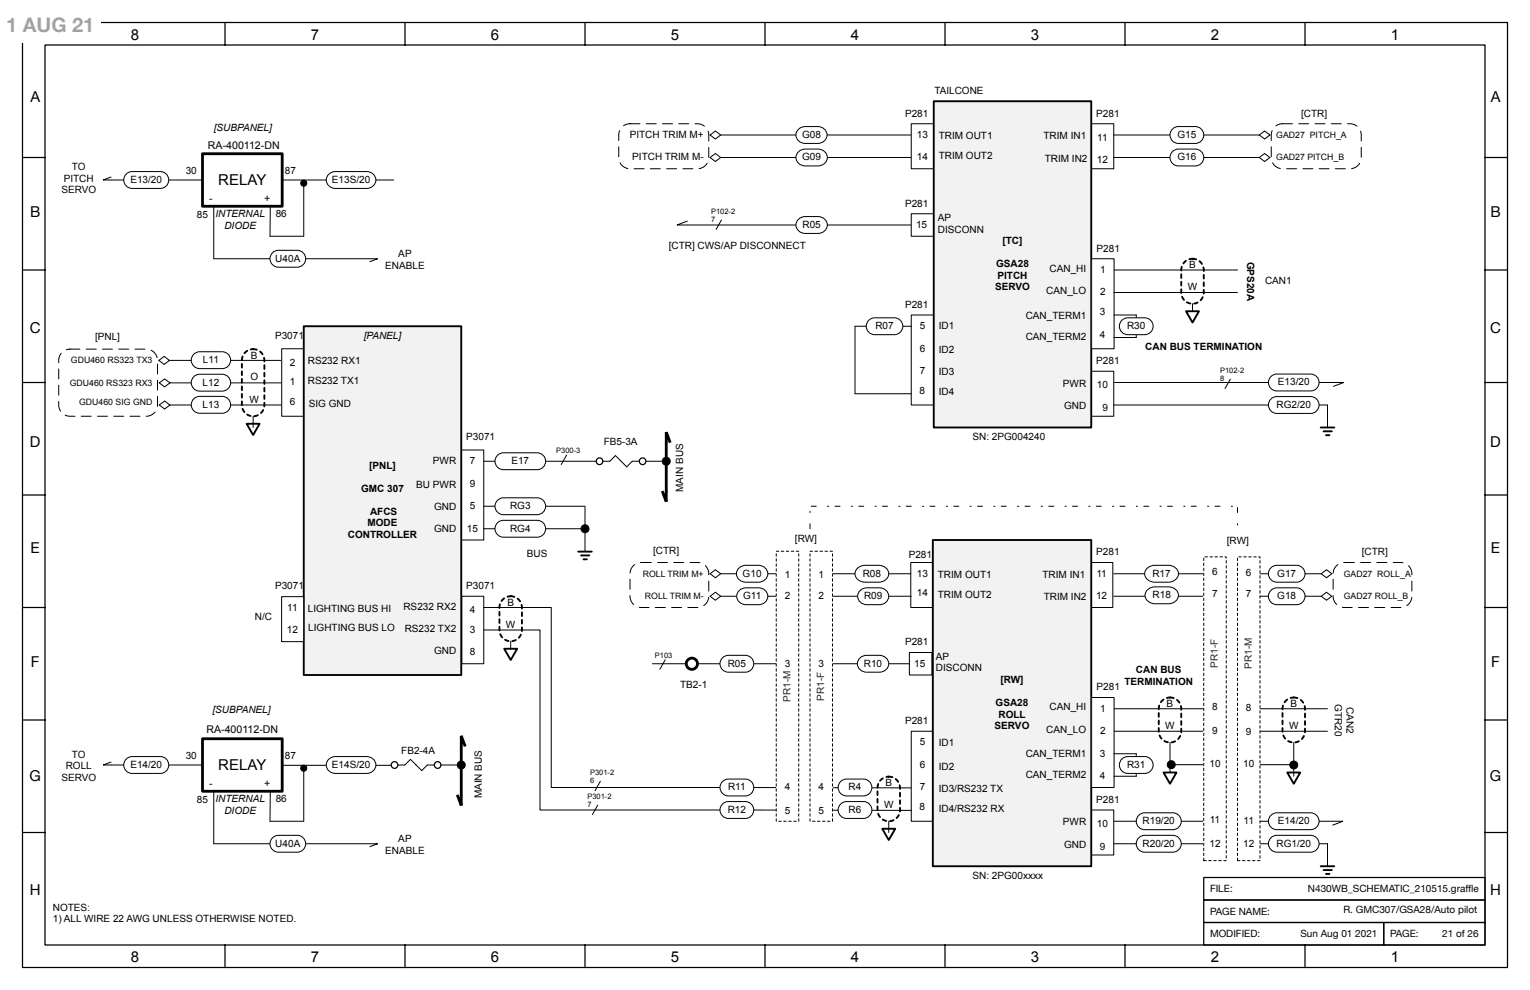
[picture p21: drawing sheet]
<svg xmlns="http://www.w3.org/2000/svg" width="432mm" height="279mm" viewBox="0 0 432 279" stroke-linecap="round" stroke-linejoin="round" font-family="sans-serif">
<defs><g id="words">
<text font-size="5.6" fill="#a5a5a5" x="1.8" y="9">1 AUG 21</text>
<g font-size="4.2">
<text x="36.9" y="11.3">8</text>
<text x="87.7" y="11.3">7</text>
<text x="138.5" y="11.3">6</text>
<text x="189.3" y="11.3">5</text>
<text x="240.1" y="11.3">4</text>
<text x="290.9" y="11.3">3</text>
<text x="341.7" y="11.3">2</text>
<text x="392.5" y="11.3">1</text>
<text x="8.6" y="28.7">A</text>
<text x="420.7" y="28.7">A</text>
<text x="61.6" y="52.1">RELAY</text>
<text x="8.5" y="61.3">B</text>
<text x="420.6" y="61.3">B</text>
<text x="8.4" y="93.9">C</text>
<text x="420.6" y="93.9">C</text>
<text x="8.5" y="126.1">D</text>
<text x="420.6" y="126.1">D</text>
<text x="8.6" y="156.1">E</text>
<text x="420.8" y="156.1">E</text>
<text x="8.7" y="188.2">F</text>
<text x="420.9" y="188.2">F</text>
<text x="8.3" y="220.4">G</text>
<text x="61.6" y="217.2">RELAY</text>
<text x="420.5" y="220.4">G</text>
<text x="8.4" y="252.5">H</text>
<text x="420.6" y="252.5">H</text>
<text x="36.9" y="271.6">8</text>
<text x="87.7" y="271.6">7</text>
<text x="138.5" y="271.6">6</text>
<text x="189.3" y="271.6">5</text>
<text x="240.1" y="271.6">4</text>
<text x="290.9" y="271.6">3</text>
<text x="341.7" y="271.6">2</text>
<text x="392.5" y="271.6">1</text>
</g>
<g font-size="3">
<text x="58.7" y="41.9">RA-400112-DN</text>
<text x="59" y="56.9">-</text>
<text x="74.5" y="56.9">+</text>
<text x="58.3" y="206.9">RA-400112-DN</text>
<text x="59" y="222">-</text>
<text x="74.5" y="222">+</text>
</g>
<g font-size="2.8">
<text x="263.7" y="26.6">TAILCONE</text>
<text x="255.4" y="32.9">P281</text>
<text x="309.4" y="32.9">P281</text>
<text x="367.2" y="32.9">[CTR]</text>
<text x="60.3" y="37">[SUBPANEL]</text>
<text x="177.7" y="38.9">PITCH TRIM M+</text>
<text x="226.4" y="38.9">G08</text>
<text x="258.8" y="38.9">13</text>
<text x="264.9" y="39.3">TRIM OUT1</text>
<text x="294.5" y="39.3">TRIM IN1</text>
<text x="309.7" y="39.7">11</text>
<text x="332.3" y="38.9">G15</text>
<text x="178.4" y="45.3">PITCH TRIM M-</text>
<text x="226.4" y="45.3">G09</text>
<text x="258.8" y="45.3">14</text>
<text x="264.9" y="44.9">TRIM OUT2</text>
<text x="294.8" y="45.6">TRIM IN2</text>
<text x="309.6" y="46.1">12</text>
<text x="332.3" y="45.3">G16</text>
<text x="18" y="51.3">PITCH</text>
<text x="20.3" y="48">TO</text>
<text x="36.8" y="51.6">E13/20</text>
<text x="52.4" y="49.1">30</text>
<text x="80.4" y="49.1">87</text>
<text x="93.7" y="51.6">E13S/20</text>
<text x="17.3" y="54.6">SERVO</text>
<text x="255.4" y="58.3">P281</text>
<text x="55.6" y="61.5">85</text>
<text x="60.8" y="61.4">INTERNAL</text>
<text x="63.3" y="64.6">DIODE</text>
<text x="77.8" y="61.2">86</text>
<text x="226.5" y="64.3">R05</text>
<text x="258.5" y="64.3">15</text>
<text x="264.7" y="62.3">AP</text>
<text x="264.7" y="65.6">DISCONN</text>
<text x="188.7" y="70.3">[CTR] CWS/AP DISCONNECT</text>
<text x="282.9" y="69">[TC]</text>
<text x="309.5" y="71">P281</text>
<text x="77.7" y="73.9">U40A</text>
<text x="108.7" y="75.8">ENABLE</text>
<text x="112.4" y="72.6">AP</text>
<text x="281.1" y="75.4">GSA28</text>
<text x="296.2" y="76.6">CAN_HI</text>
<text x="310.5" y="77">1</text>
<text x="335.6" y="75.7">B</text>
<text x="351.9" y="73.8" transform="rotate(90 351.9 73.8)">GPS20A</text>
<text x="280.8" y="81.9">SERVO</text>
<text x="281.5" y="78.7">PITCH</text>
<text x="295.3" y="83">CAN_LO</text>
<text x="310.5" y="83.4">2</text>
<text x="335.2" y="81.9">W</text>
<text x="357" y="80.2">CAN1</text>
<text x="255.4" y="86.9">P281</text>
<text x="289.5" y="89.9">CAN_TERM1</text>
<text x="310.4" y="88.9">3</text>
<text x="77.6" y="95.7">P3071</text>
<text x="102.6" y="95.7">[PANEL]</text>
<text x="247" y="92.9">R07</text>
<text x="259.6" y="92.9">5</text>
<text x="264.9" y="92.9">ID1</text>
<text x="289.5" y="95.9">CAN_TERM2</text>
<text x="310.4" y="95.3">4</text>
<text x="318.1" y="92.9">R30</text>
<text x="26.8" y="96.1">[PNL]</text>
<text x="70.8" y="101.2">B</text>
<text x="259.6" y="99.3">6</text>
<text x="264.9" y="99.6">ID2</text>
<text x="323.2" y="98.9">CAN BUS TERMINATION</text>
<text x="57.3" y="102.5">L11</text>
<text x="70.7" y="107.2">O</text>
<text x="81.8" y="103.2">2</text>
<text x="86.9" y="102.8">RS232 RX1</text>
<text x="259.6" y="105.6">7</text>
<text x="264.9" y="106">ID3</text>
<text x="309.4" y="102.8">P281</text>
<text x="57.2" y="108.8">L12</text>
<text x="70.4" y="113.6">W</text>
<text x="81.8" y="108.8">1</text>
<text x="86.9" y="108.4">RS232 TX1</text>
<text x="259.5" y="111.2">8</text>
<text x="264.9" y="111.6">ID4</text>
<text x="300" y="109.1">PWR</text>
<text x="309.6" y="109.6">10</text>
<text x="360.7" y="108.8">E13/20</text>
<text x="57.2" y="115.1">L13</text>
<text x="81.8" y="114.3">6</text>
<text x="87.1" y="114.8">SIG GND</text>
<text x="300.3" y="115.5">GND</text>
<text x="311.2" y="115.9">9</text>
<text x="360.3" y="115.1">RG2/20</text>
<text x="131.6" y="124.3">P3071</text>
<text x="170.4" y="125.5">FB5-3A</text>
<text x="274.5" y="124.3">SN: 2PG004240</text>
<text x="122.2" y="131">PWR</text>
<text x="132.6" y="131">7</text>
<text x="144.3" y="131">E17</text>
<text x="104.2" y="132.4">[PNL]</text>
<text x="117.5" y="137.7">BU PWR</text>
<text x="132.6" y="137.4">9</text>
<text x="101.9" y="138.9">GMC 307</text>
<text x="132.6" y="143.7">5</text>
<text x="143.9" y="143.7">RG3</text>
<text x="192.8" y="138.8" transform="rotate(-90 192.8 138.8)">MAIN BUS</text>
<text x="103.7" y="148.6">MODE</text>
<text x="104.4" y="145.3">AFCS</text>
<text x="122.5" y="144.1">GND</text>
<text x="98.2" y="151.8">CONTROLLER</text>
<text x="122.5" y="150.1">GND</text>
<text x="131.8" y="150.1">15</text>
<text x="143.9" y="150.1">RG4</text>
<text x="224.4" y="152.9">[RW]</text>
<text x="346.2" y="153.6">[RW]</text>
<text x="148.7" y="157.2">BUS</text>
<text x="184.3" y="156.4">[CTR]</text>
<text x="256.5" y="157.6">P281</text>
<text x="309.4" y="156.8">P281</text>
<text x="384.3" y="156.8">[CTR]</text>
<text x="77.6" y="166.3">P3071</text>
<text x="131.6" y="166.3">P3071</text>
<text x="209.6" y="162.8">G10</text>
<text x="221.5" y="163.1">1</text>
<text x="231" y="163.1">1</text>
<text x="243.5" y="162.8">R08</text>
<text x="258.8" y="162.8">13</text>
<text x="264.7" y="163.1">TRIM OUT1</text>
<text x="294.2" y="163.1">TRIM IN1</text>
<text x="309.4" y="162.8">11</text>
<text x="325.2" y="162.8">R17</text>
<text x="342.1" y="162.4">6</text>
<text x="351.6" y="162.6">6</text>
<text x="360.5" y="162.8">G17</text>
<text x="81.1" y="172.4">11</text>
<text x="86.9" y="172.7">LIGHTING BUS HI</text>
<text x="113.9" y="172.3">RS232 RX2</text>
<text x="132.6" y="173.1">4</text>
<text x="143.2" y="170.9">B</text>
<text x="209.7" y="169.1">G11</text>
<text x="221.5" y="169.1">2</text>
<text x="231" y="169.1">2</text>
<text x="243.8" y="169.1">R09</text>
<text x="258.8" y="168.3">14</text>
<text x="264.7" y="168.8">TRIM OUT2</text>
<text x="294.6" y="169.5">TRIM IN2</text>
<text x="309.3" y="169.1">12</text>
<text x="325.3" y="168.8">R18</text>
<text x="342.1" y="168.4">7</text>
<text x="351.6" y="168.6">7</text>
<text x="360.5" y="169.1">G18</text>
<text x="72" y="175.1">N/C</text>
<text x="81" y="178.6">12</text>
<text x="87" y="178.2">LIGHTING BUS LO</text>
<text x="114.2" y="178.3">RS232 TX2</text>
<text x="132.6" y="178.6">3</text>
<text x="142.8" y="177.2">W</text>
<text x="122.5" y="184.6">GND</text>
<text x="132.6" y="185">8</text>
<text x="255.4" y="182.2">P281</text>
<text x="205.4" y="188.2">R05</text>
<text x="221.5" y="188.2">3</text>
<text x="231" y="188.2">3</text>
<text x="243.8" y="188.2">R10</text>
<text x="258" y="188.2">15</text>
<text x="264.1" y="186.2">AP</text>
<text x="264.1" y="189.4">DISCONN</text>
<text x="320.6" y="190.1">CAN BUS</text>
<text x="191.9" y="194.2">TB2-1</text>
<text x="282.4" y="192.8">[RW]</text>
<text x="309.5" y="194.9">P281</text>
<text x="317.3" y="193.3">TERMINATION</text>
<text x="60" y="201.3">[SUBPANEL]</text>
<text x="281" y="199.2">GSA28</text>
<text x="281.8" y="202.5">ROLL</text>
<text x="296.2" y="200.5">CAN_HI</text>
<text x="310.5" y="200.9">1</text>
<text x="329.3" y="199.5">B</text>
<text x="342.1" y="200.5">8</text>
<text x="351.6" y="200.7">8</text>
<text x="364.2" y="199.5">B</text>
<text x="376.7" y="198.7" transform="rotate(90 376.7 198.7)">GTR20</text>
<text x="380" y="199.4" transform="rotate(90 380 199.4)">CAN2</text>
<text x="255.4" y="204.4">P281</text>
<text x="280.7" y="205.8">SERVO</text>
<text x="295.3" y="206.8">CAN_LO</text>
<text x="310.5" y="207.2">2</text>
<text x="328.9" y="205.7">W</text>
<text x="342.1" y="207.2">9</text>
<text x="351.6" y="207.4">9</text>
<text x="363.8" y="205.7">W</text>
<text x="20.3" y="213.8">TO</text>
<text x="52.4" y="214.2">30</text>
<text x="80.4" y="214.2">87</text>
<text x="113.2" y="212.8">FB2-4A</text>
<text x="259.6" y="210.4">5</text>
<text x="264.9" y="210.6">ID1</text>
<text x="289.5" y="213.6">CAN_TERM1</text>
<text x="310.4" y="213.6">3</text>
<text x="17.3" y="220.4">SERVO</text>
<text x="18.5" y="217.1">ROLL</text>
<text x="36.8" y="216.7">E14/20</text>
<text x="93.7" y="216.7">E14S/20</text>
<text x="249.9" y="221.9">B</text>
<text x="259.6" y="216.7">6</text>
<text x="264.9" y="217.3">ID2</text>
<text x="289.5" y="219.6">CAN_TERM2</text>
<text x="310.4" y="219.9">4</text>
<text x="318.1" y="216.7">R31</text>
<text x="341.3" y="216.4">10</text>
<text x="350.9" y="216.6">10</text>
<text x="55.6" y="226.6">85</text>
<text x="60.8" y="226.5">INTERNAL</text>
<text x="77.8" y="226.3">86</text>
<text x="135.9" y="225.3" transform="rotate(-90 135.9 225.3)">MAIN BUS</text>
<text x="205.5" y="223.1">R11</text>
<text x="221.5" y="223.1">4</text>
<text x="231" y="223.1">4</text>
<text x="239.5" y="223.1">R4</text>
<text x="259.6" y="223.1">7</text>
<text x="264.9" y="223.6">ID3/RS232 TX</text>
<text x="309.4" y="226.6">P281</text>
<text x="63.3" y="229.7">DIODE</text>
<text x="205.4" y="229.4">R12</text>
<text x="221.5" y="229.8">5</text>
<text x="231" y="229.8">5</text>
<text x="239.5" y="229.4">R6</text>
<text x="249.5" y="228.1">W</text>
<text x="259.5" y="228.6">8</text>
<text x="264.9" y="229.3">ID4/RS232 RX</text>
<text x="300" y="233">PWR</text>
<text x="309.6" y="233.4">10</text>
<text x="322.5" y="232.6">R19/20</text>
<text x="341.4" y="232.3">11</text>
<text x="351" y="232.4">11</text>
<text x="360.7" y="232.6">E14/20</text>
<text x="77.7" y="239">U40A</text>
<text x="112.4" y="237.7">AP</text>
<text x="300.3" y="239.3">GND</text>
<text x="310.4" y="239.8">9</text>
<text x="322.5" y="239">R20/20</text>
<text x="341.3" y="239">12</text>
<text x="350.9" y="239.1">12</text>
<text x="360.3" y="239">RG1/20</text>
<text x="108.7" y="240.9">ENABLE</text>
<text x="274.5" y="248.1">SN: 2PG00xxxx</text>
<text x="341.5" y="251.8">FILE:</text>
<text x="369.1" y="251.8">N430WB_SCHEMATIC_210515.grafe</text>
<text x="413.6" y="251.8">f</text>
<text x="413.6" y="251.8">l</text>
<text x="14.9" y="257">NOTES:</text>
<text x="379.2" y="257.8">R. GMC307/GSA28/Auto pilot</text>
<text x="14.9" y="260.3">1) ALL WIRE 22 AWG UNLESS OTHERWISE NOTED.</text>
<text x="341.5" y="258.2">PAGE NAME:</text>
<text x="341.5" y="264.5">MODIFIED:</text>
<text x="367" y="264.5">Sun Aug 01 2021</text>
<text x="392.3" y="264.5">PAGE:</text>
<text x="407" y="264.5">21 of 26</text>
</g>
<g font-size="2.8" fill="#262626">
<text x="343.7" y="188.4" transform="rotate(-90 343.7 188.4)">PR1-F</text>
<text x="353.3" y="188.7" transform="rotate(-90 353.3 188.7)">PR1-M</text>
<text x="232.6" y="197.8" transform="rotate(-90 232.6 197.8)">PR1-F</text>
<text x="223.1" y="198.1" transform="rotate(-90 223.1 198.1)">PR1-M</text>
</g>
<g font-size="2.5">
<text x="360.2" y="38.9">GAD27 PITCH_A</text>
<text x="360.2" y="45.3">GAD27 PITCH_B</text>
<text x="20" y="102.6">GDU460 RS323 TX3</text>
<text x="19.7" y="108.9">GDU460 RS323 RX3</text>
<text x="22.3" y="114.3">GDU460 SIG GND</text>
<text x="181.4" y="162.8">ROLL TRIM M+</text>
<text x="379.2" y="162.8">GAD27 ROLL_A</text>
<text x="182" y="169.1">ROLL TRIM M-</text>
<text x="379.2" y="169.1">GAD27 ROLL_B</text>
</g>
<g font-size="2.1">
<text x="200.7" y="60.3">P102-2</text>
<text x="200.7" y="62.5">7</text>
<text x="344.3" y="105.3">P102-2</text>
<text x="344.3" y="107.5">8</text>
<text x="157" y="127.8">P300-3</text>
<text x="184.8" y="185.6">P103</text>
<text x="166.5" y="218.8">P301-2</text>
<text x="166.5" y="220.9">6</text>
<text x="165.8" y="225.5">P301-2</text>
<text x="165.8" y="227.7">7</text>
</g>
</g></defs>
<g fill="none" stroke="#000" stroke-width=".28">
<path d="M200.4 38.1l1.5-1.1 1.5 1.1-1.5 1.1zM203.4 38.1h53.8M200.4 44.4l1.5-1.1 1.5 1.1-1.5 1.2zM203.4 44.4h53.8M194 62.4l-3 1.1h66.2M250.2 187.3h7M331.7 215.8h33.8M314.3 231.8h64.7l-3 1.1"/>
<circle cx="330.6" cy="215.8" r="1.12"/>
</g>
<circle cx="330.6" cy="215.8" r="1.12" fill="#000"/>
<path d="M257.2 88.9h6.3v25.4h-6.3z" fill="#fff"/>
<path d="M257.2 88.9h6.3v25.4h-6.3z" fill="none" stroke="#000" stroke-width=".28"/>
<path d="M130.3 168.3h6.2v19h-6.2z" fill="#fff"/>
<path d="M130.3 168.3h6.2v19h-6.2z" fill="none" stroke="#000" stroke-width=".28"/>
<path d="M79.5 98.4h6.2v19.1h-6.2z" fill="#fff"/>
<path d="M79.5 98.4h6.2v19.1h-6.2z" fill="none" stroke="#000" stroke-width=".28"/>
<path d="M130.2 127h6.3v25.4h-6.3z" fill="#fff"/>
<path d="M130.2 127h6.3v25.4h-6.3z" fill="none" stroke="#000" stroke-width=".28"/>
<path d="M257.2 60.3h6.3v6.4h-6.3z" fill="#fff"/>
<path d="M257.2 60.3h6.3v6.4h-6.3z" fill="none" stroke="#000" stroke-width=".28"/>
<path d="M257.2 206.4h6.3v25.4h-6.3z" fill="#fff"/>
<path d="M257.2 206.4h6.3v25.4h-6.3z" fill="none" stroke="#000" stroke-width=".28"/>
<path d="M308 228.6h6.3v12.7h-6.3z" fill="#fff"/>
<path d="M308 228.6h6.3v12.7h-6.3z" fill="none" stroke="#000" stroke-width=".28"/>
<path d="M308 104.8h6.3v12.7h-6.3z" fill="#fff"/>
<path d="M308 104.8h6.3v12.7h-6.3z" fill="none" stroke="#000" stroke-width=".28"/>
<path d="M257 158.8h6.3v12.6h-6.3z" fill="#fff"/>
<path d="M257 158.7h6.3v12.7h-6.3z" fill="none" stroke="#000" stroke-width=".28"/>
<path d="M308 34.9h6.3v12.7h-6.3z" fill="#fff"/>
<path d="M308 34.9h6.3v12.7h-6.3z" fill="none" stroke="#000" stroke-width=".28"/>
<path d="M257.2 34.9h6.3v12.7h-6.3z" fill="#fff"/>
<path d="M257.2 34.9h6.3v12.7h-6.3z" fill="none" stroke="#000" stroke-width=".28"/>
<path d="M263.5 28.6h44.5v92.1h-44.5z" fill="#f2f2f2"/>
<path d="M263.5 28.6h44.5v92h-44.5z" fill="none" stroke="#000" stroke-width=".53"/>
<path d="M307.7 158.8h6.4v12.6h-6.4z" fill="#fff"/>
<path d="M307.7 158.7h6.4v12.7h-6.4z" fill="none" stroke="#000" stroke-width=".28"/>
<path d="M263.3 152.4h44.7v92.1h-44.7z" fill="#f2f2f2"/>
<path d="M263.3 152.4h44.7v92.1h-44.7z" fill="none" stroke="#000" stroke-width=".53"/>
<path d="M200.4 168.3l1.5-1.1 1.5 1.1-1.5 1.1zM200.4 161.9l1.5-1.1 1.5 1.1-1.5 1.1zM203.4 168.3h53.8M203.4 161.9h53.6" fill="none" stroke="#000" stroke-width=".28"/>
<path d="M178.7 159.7a3.2 3.2 0 0 1 2.3-.9h15.8a3.2 3.2 0 0 1 3.2 3.1v6.4a3.2 3.2 0 0 1-3.2 3.1h-15.8a3.2 3.2 0 0 1-3.2-3.1v-6.4a3.2 3.2 0 0 1 .9-2.2z" fill="#fff"/>
<path d="M178.7 159.7a3.2 3.2 0 0 1 2.3-1h15.8a3.2 3.2 0 0 1 3.2 3.2v6.4a3.2 3.2 0 0 1-3.2 3.1h-15.8a3.2 3.2 0 0 1-3.2-3.1v-6.4a3.2 3.2 0 0 1 .9-2.2z" fill="none" stroke="#000" stroke-width=".28" stroke-dasharray="2.8 1.8"/>
<path d="M175.6 35.9a3.2 3.2 0 0 1 2.2-1h19a3.2 3.2 0 0 1 3.2 3.2v6.3a3.2 3.2 0 0 1-3.2 3.2h-19a3.2 3.2 0 0 1-3.2-3.2v-6.3a3.2 3.2 0 0 1 1-2.2z" fill="#fff"/>
<path d="M175.6 35.9a3.2 3.2 0 0 1 2.2-1h19a3.2 3.2 0 0 1 3.2 3.2v6.3a3.2 3.2 0 0 1-3.2 3.2h-19a3.2 3.2 0 0 1-3.2-3.2v-6.3a3.2 3.2 0 0 1 1-2.2z" fill="none" stroke="#000" stroke-width=".28" stroke-dasharray="2.8 1.8"/>
<path d="M225.2 36.6a2.74 2.74 0 0 1 2.1-.9h3.5a2.39 2.39 0 0 1 2.6 2.4 2.39 2.39 0 0 1-2.6 2.4h-3.5a2.37 2.37 0 0 1-2.4-1.3 2.37 2.37 0 0 1 .3-2.6z" fill="#fff"/>
<path d="M225.2 36.6a2.74 2.74 0 0 1 2.1-.9h3.5a2.39 2.39 0 0 1 2.6 2.4 2.39 2.39 0 0 1-2.6 2.4h-3.5a2.37 2.37 0 0 1-2.4-1.3 2.37 2.37 0 0 1 .3-2.6z" fill="none" stroke="#000" stroke-width=".28"/>
<path d="M225.2 43a2.78 2.78 0 0 1 2.1-.9h3.5a2.4 2.4 0 0 1 2.7 2.4 2.4 2.4 0 0 1-2.7 2.3h-3.5a2.37 2.37 0 0 1-2.3-1.2 2.37 2.37 0 0 1 .2-2.6z" fill="#fff"/>
<path d="M225.2 43a2.78 2.78 0 0 1 2.1-.9h3.5a2.4 2.4 0 0 1 2.7 2.4 2.4 2.4 0 0 1-2.7 2.3h-3.5a2.37 2.37 0 0 1-2.3-1.2 2.37 2.37 0 0 1 .2-2.6z" fill="none" stroke="#000" stroke-width=".28"/>
<path d="M359.7 35.9a3.2 3.2 0 0 1 2.2-1h19.1a3.2 3.2 0 0 1 3.2 3.2v6.3a3.2 3.2 0 0 1-3.2 3.2h-19.1a3.2 3.2 0 0 1-3.1-3.2v-6.3a3.2 3.2 0 0 1 .9-2.2z" fill="#fff"/>
<path d="M359.7 35.9a3.2 3.2 0 0 1 2.2-1h19.1a3.2 3.2 0 0 1 3.2 3.2v6.3a3.2 3.2 0 0 1-3.2 3.2h-19.1a3.2 3.2 0 0 1-3.1-3.2v-6.3a3.2 3.2 0 0 1 .9-2.2z" fill="none" stroke="#000" stroke-width=".28" stroke-dasharray="2.8 1.8"/>
<path d="M339.7 38.1h15.7M355.4 38.1l1.5-1.1 1.5 1.1-1.5 1.1zM339.7 44.4h15.7M355.4 44.4l1.5-1.1 1.5 1.1-1.5 1.2z" fill="none" stroke="#000" stroke-width=".28"/>
<path d="M377.2 159.7a3.2 3.2 0 0 1 2.2-.9h15.9a3.2 3.2 0 0 1 3.2 3.1v6.4a3.2 3.2 0 0 1-3.2 3.1h-15.9a3.2 3.2 0 0 1-3.2-3.1v-6.4a3.2 3.2 0 0 1 1-2.2z" fill="#fff"/>
<path d="M377.2 159.7a3.2 3.2 0 0 1 2.2-1h15.9a3.2 3.2 0 0 1 3.2 3.2v6.4a3.2 3.2 0 0 1-3.2 3.1h-15.9a3.2 3.2 0 0 1-3.2-3.1v-6.4a3.2 3.2 0 0 1 1-2.2z" fill="none" stroke="#000" stroke-width=".28" stroke-dasharray="2.8 1.8"/>
<path d="M314.3 161.9h58.6M314.3 168.3h58.6M372.9 161.9l1.5-1.1 1.5 1.1-1.5 1.1zM372.9 168.3l1.5-1.1 1.5 1.1-1.5 1.1z" fill="none" stroke="#000" stroke-width=".28"/>
<path d="M358.9 160.1l1.5-.6h5.5a2.38 2.38 0 0 1 2.4 2.4 2.38 2.38 0 0 1-2.4 2.4h-5.5a2.38 2.38 0 0 1-2.3-1.6 2.38 2.38 0 0 1 .8-2.6z" fill="#fff"/>
<path d="M358.9 160.1l1.5-.6h5.5a2.38 2.38 0 0 1 2.4 2.4 2.38 2.38 0 0 1-2.4 2.4h-5.5a2.38 2.38 0 0 1-2.3-1.6 2.38 2.38 0 0 1 .8-2.6z" fill="none" stroke="#000" stroke-width=".28"/>
<path d="M358.9 166.4l1.5-.5h5.5a2.38 2.38 0 0 1 2.4 2.4 2.38 2.38 0 0 1-2.4 2.4h-5.5a2.38 2.38 0 0 1-2.3-1.6 2.38 2.38 0 0 1 .8-2.7z" fill="#fff"/>
<path d="M358.9 166.4l1.5-.5h5.5a2.38 2.38 0 0 1 2.4 2.4 2.38 2.38 0 0 1-2.4 2.4h-5.5a2.38 2.38 0 0 1-2.3-1.6 2.38 2.38 0 0 1 .8-2.7z" fill="none" stroke="#000" stroke-width=".28"/>
<path d="M308.1 196.8h6.3v25.4h-6.3z" fill="#fff"/>
<path d="M308.1 196.8h6.3v25.4h-6.3zM314.4 200h60.2M314.4 206.4h60.2M330.2 209.5v9.6" fill="none" stroke="#000" stroke-width=".28"/>
<path d="M328 197.8a3.2 3.2 0 0 1 3.4-.7 3.2 3.2 0 0 1 2 2.9v6.4a3.2 3.2 0 0 1-3.2 3.2 3.2 3.2 0 0 1-3.2-3.2v-6.4a3.2 3.2 0 0 1 1-2.2z" fill="none" stroke="#000" stroke-width=".53" stroke-dasharray="1.1 1.1"/>
<path d="M328.4 218h3.6l-1.8 3.2z" fill="#fff"/>
<path d="M328.4 218h3.6l-1.8 3.2z" fill="none" stroke="#000" stroke-width=".53"/>
<path d="M308.1 73h6.3v25.4h-6.3z" fill="#fff"/>
<path d="M308.1 73h6.3v25.4h-6.3zM339.7 76.2h9.5M336.5 85.7v3.2M339.7 82.5h9.5" fill="none" stroke="#000" stroke-width=".28"/>
<path d="M334.3 74a3.2 3.2 0 0 1 3.5-.7 3.2 3.2 0 0 1 1.9 2.9v6.3a3.2 3.2 0 0 1-3.2 3.2 3.2 3.2 0 0 1-3.1-3.2v-6.3a3.2 3.2 0 0 1 .9-2.2z" fill="none" stroke="#000" stroke-width=".53" stroke-dasharray="1.1 1.1"/>
<path d="M334.7 87.8h3.7l-1.9 3.2z" fill="#fff"/>
<path d="M334.7 87.8h3.7l-1.9 3.2z" fill="none" stroke="#000" stroke-width=".53"/>
<path d="M257.2 92.1h-15.9v19h15.9M314.3 114.3h60.3v6.3M314.3 238.1h60.3v6.4" fill="none" stroke="#000" stroke-width=".28"/>
<path d="M130.2 210.7v13.6" fill="none" stroke="#000" stroke-width=".79"/>
<path d="M130.2 210.7v-3l1.1 3M129.1 224.3l1.1 3v-3" fill="none" stroke="#000" stroke-width=".79" stroke-linecap="butt"/>
<path d="M245.4 90.2l1.5-.5h5.5a2.38 2.38 0 0 1 2.4 2.4 2.38 2.38 0 0 1-2.4 2.4h-5.5a2.38 2.38 0 0 1-2.3-1.6 2.38 2.38 0 0 1 .8-2.7z" fill="#fff"/>
<path d="M245.4 90.2l1.5-.5h5.5a2.38 2.38 0 0 1 2.4 2.4 2.38 2.38 0 0 1-2.4 2.4h-5.5a2.38 2.38 0 0 1-2.3-1.6 2.38 2.38 0 0 1 .8-2.7zM209.5 228.6l47.7 .1M209.5 222.2l47.6 .2" fill="none" stroke="#000" stroke-width=".28"/>
<path d="M248.6 220.1a3.2 3.2 0 0 1 3.4-.7 3.2 3.2 0 0 1 2 3v6.2a3.2 3.2 0 0 1-3.2 3.2 3.2 3.2 0 0 1-3.2-3.2v-6.2a3.2 3.2 0 0 1 1-2.3z" fill="none" stroke="#000" stroke-width=".53" stroke-dasharray="1.1 1.1"/>
<path d="M249 233.9h3.7l-1.9 3.2z" fill="#fff"/>
<path d="M249 233.9h3.7l-1.9 3.2z" fill="none" stroke="#000" stroke-width=".53"/>
<path d="M250.8 231.8v3.1" fill="none" stroke="#000" stroke-width=".28"/>
<path d="M237.4 220.4l1.5-.5h4.8a2.38 2.38 0 0 1 2.4 2.3 2.38 2.38 0 0 1-2.4 2.4h-4.8a2.38 2.38 0 0 1-2.2-1.6 2.38 2.38 0 0 1 .7-2.6z" fill="#fff"/>
<path d="M237.4 220.4l1.5-.5h4.8a2.38 2.38 0 0 1 2.4 2.3 2.38 2.38 0 0 1-2.4 2.4h-4.8a2.38 2.38 0 0 1-2.2-1.6 2.38 2.38 0 0 1 .7-2.6z" fill="none" stroke="#000" stroke-width=".28"/>
<path d="M237.4 226.7l1.5-.5h4.8a2.38 2.38 0 0 1 2.4 2.4 2.38 2.38 0 0 1-2.4 2.4h-4.8a2.38 2.38 0 0 1-2.2-1.6 2.38 2.38 0 0 1 .7-2.7z" fill="#fff"/>
<path d="M237.4 226.7l1.5-.5h4.8a2.38 2.38 0 0 1 2.4 2.4 2.38 2.38 0 0 1-2.4 2.4h-4.8a2.38 2.38 0 0 1-2.2-1.6 2.38 2.38 0 0 1 .7-2.7z" fill="none" stroke="#000" stroke-width=".28"/>
<path d="M256.6 184.1h6.4v6.4h-6.4z" fill="#fff"/>
<path d="M314.5 107.9h64.7l-3 1.2M184.1 187.3h66.2M256.6 184.1h6.4v6.4h-6.4z" fill="none" stroke="#000" stroke-width=".28"/>
<path d="M85.7 92.1h44.5v98.4h-44.5z" fill="#f2f2f2"/>
<path d="M85.7 92.1h44.5v98.4h-44.5z" fill="none" stroke="#000" stroke-width=".53"/>
<g fill="none" stroke="#000" stroke-width=".28">
<path d="M136.5 130.2h32.7M136.5 142.9h28.6M136.5 149.2h27.5M165.1 143v12.7"/>
<circle cx="165.1" cy="149.2" r="1.12"/>
</g>
<circle cx="165.1" cy="149.2" r="1.12" fill="#000"/>
<path d="M79.5 168.4h6.2v12.7h-6.2z" fill="#fff"/>
<path d="M44.8 101.7l1.5-1.1 1.5 1.1-1.5 1.1zM45 108.1l1.5-1.2 1.5 1.2-1.5 1.1zM47.8 101.7h31.5M48 108.1h31.4M79.5 168.4h6.2v12.7h-6.2zM136.5 177.8h15.9v50.8h57.1M136.5 171.4h19.1v50.8h53.9" fill="none" stroke="#000" stroke-width=".28"/>
<path d="M69.2 99.5a3.2 3.2 0 0 1 3.5-.7 3.2 3.2 0 0 1 1.9 2.9v12.6a3.2 3.2 0 0 1-3.2 3.2 3.2 3.2 0 0 1-3.1-3.2v-12.6a3.2 3.2 0 0 1 .9-2.2z" fill="none" stroke="#000" stroke-width=".53" stroke-dasharray="1.1 1.1"/>
<path d="M69.6 119.6h3.7l-1.9 3.2z" fill="#fff"/>
<path d="M69.6 119.6h3.7l-1.9 3.2z" fill="none" stroke="#000" stroke-width=".53"/>
<path d="M71.4 117.5v3.1" fill="none" stroke="#000" stroke-width=".28"/>
<path d="M17.5 99.5a3.2 3.2 0 0 1 2.2-1h21.6a3.2 3.2 0 0 1 3.1 3.2v12.6a3.2 3.2 0 0 1-3.1 3.2h-21.6a3.2 3.2 0 0 1-3.1-3.2v-12.6a3.2 3.2 0 0 1 .9-2.2z" fill="#fff"/>
<path d="M17.5 99.5a3.2 3.2 0 0 1 2.2-1h21.6a3.2 3.2 0 0 1 3.1 3.2v12.6a3.2 3.2 0 0 1-3.1 3.2h-21.6a3.2 3.2 0 0 1-3.1-3.2v-12.6a3.2 3.2 0 0 1 .9-2.2z" fill="none" stroke="#000" stroke-width=".28" stroke-dasharray="2.8 1.8"/>
<path d="M54.5 100.2a2.38 2.38 0 0 1 1.9-.9h6.3a2.38 2.38 0 0 1 2.4 2.4 2.38 2.38 0 0 1-2.4 2.3h-6.3a2.38 2.38 0 0 1-2.2-1.3 2.38 2.38 0 0 1 .3-2.5z" fill="#fff"/>
<path d="M54.5 100.2a2.38 2.38 0 0 1 1.9-.9h6.3a2.38 2.38 0 0 1 2.4 2.4 2.38 2.38 0 0 1-2.4 2.3h-6.3a2.38 2.38 0 0 1-2.2-1.3 2.38 2.38 0 0 1 .3-2.5z" fill="none" stroke="#000" stroke-width=".28"/>
<path d="M54.5 106.5a2.38 2.38 0 0 1 1.9-.9h6.3a2.38 2.38 0 0 1 2.4 2.4 2.38 2.38 0 0 1-2.4 2.4h-6.3a2.38 2.38 0 0 1-2.2-1.4 2.38 2.38 0 0 1 .3-2.5z" fill="#fff"/>
<path d="M45 114.3l1.5-1.1 1.5 1.1-1.5 1.1zM48 114.3h31.4M54.5 106.5a2.38 2.38 0 0 1 1.9-.9h6.3a2.38 2.38 0 0 1 2.4 2.4 2.38 2.38 0 0 1-2.4 2.4h-6.3a2.38 2.38 0 0 1-2.2-1.4 2.38 2.38 0 0 1 .3-2.5z" fill="none" stroke="#000" stroke-width=".28"/>
<path d="M54.5 112.8a2.38 2.38 0 0 1 1.9-.9h6.3a2.38 2.38 0 0 1 2.4 2.3 2.38 2.38 0 0 1-2.4 2.4h-6.3a2.38 2.38 0 0 1-2.2-1.3 2.38 2.38 0 0 1 .3-2.5z" fill="#fff"/>
<path d="M54.5 112.8a2.38 2.38 0 0 1 1.9-.9h6.3a2.38 2.38 0 0 1 2.4 2.3 2.38 2.38 0 0 1-2.4 2.4h-6.3a2.38 2.38 0 0 1-2.2-1.3 2.38 2.38 0 0 1 .3-2.5z" fill="none" stroke="#000" stroke-width=".28"/>
<path d="M163.2 155.7h3.8M164 156.8h2.3M164.7 157.8h.9" fill="none" stroke="#000" stroke-width=".53"/>
<path d="M358.9 229.9l1.5-.5h9.5a2.38 2.38 0 0 1 2.4 2.4 2.38 2.38 0 0 1-2.4 2.4h-9.5a2.38 2.38 0 0 1-2.3-1.6 2.38 2.38 0 0 1 .8-2.7z" fill="#fff"/>
<path d="M358.9 229.9l1.5-.5h9.5a2.38 2.38 0 0 1 2.4 2.4 2.38 2.38 0 0 1-2.4 2.4h-9.5a2.38 2.38 0 0 1-2.3-1.6 2.38 2.38 0 0 1 .8-2.7z" fill="none" stroke="#000" stroke-width=".28"/>
<path d="M358.9 236.3l1.5-.6h9.5a2.38 2.38 0 0 1 2.4 2.4 2.38 2.38 0 0 1-2.4 2.4h-9.5a2.38 2.38 0 0 1-2.3-1.6 2.38 2.38 0 0 1 .8-2.6z" fill="#fff"/>
<path d="M358.9 236.3l1.5-.6h9.5a2.38 2.38 0 0 1 2.4 2.4 2.38 2.38 0 0 1-2.4 2.4h-9.5a2.38 2.38 0 0 1-2.3-1.6 2.38 2.38 0 0 1 .8-2.6z" fill="none" stroke="#000" stroke-width=".28"/>
<path d="M358.9 106.1l1.5-.5h9.5a2.38 2.38 0 0 1 2.4 2.3 2.38 2.38 0 0 1-2.4 2.4h-9.5a2.38 2.38 0 0 1-2.3-1.6 2.38 2.38 0 0 1 .8-2.6z" fill="#fff"/>
<path d="M358.9 106.1l1.5-.5h9.5a2.38 2.38 0 0 1 2.4 2.3 2.38 2.38 0 0 1-2.4 2.4h-9.5a2.38 2.38 0 0 1-2.3-1.6 2.38 2.38 0 0 1 .8-2.6z" fill="none" stroke="#000" stroke-width=".28"/>
<path d="M358.9 112.4l1.5-.5h9.5a2.38 2.38 0 0 1 2.4 2.4 2.38 2.38 0 0 1-2.4 2.4h-9.5a2.38 2.38 0 0 1-2.3-1.6 2.38 2.38 0 0 1 .8-2.7z" fill="#fff"/>
<path d="M358.9 112.4l1.5-.5h9.5a2.38 2.38 0 0 1 2.4 2.4 2.38 2.38 0 0 1-2.4 2.4h-9.5a2.38 2.38 0 0 1-2.3-1.6 2.38 2.38 0 0 1 .8-2.7z" fill="none" stroke="#000" stroke-width=".28"/>
<path d="M372.7 120.6h3.9M373.5 121.7h2.4M374.2 122.8h1M372.7 244.5h3.9M373.5 245.6h2.4M374.2 246.6h1" fill="none" stroke="#000" stroke-width=".53"/>
<path d="M140.6 128.3l1.5-.5h9.5a2.38 2.38 0 0 1 2.4 2.4 2.38 2.38 0 0 1-2.4 2.4h-9.5a2.38 2.38 0 0 1-2.3-1.6 2.38 2.38 0 0 1 .8-2.7z" fill="#fff"/>
<path d="M140.6 128.3l1.5-.5h9.5a2.38 2.38 0 0 1 2.4 2.4 2.38 2.38 0 0 1-2.4 2.4h-9.5a2.38 2.38 0 0 1-2.3-1.6 2.38 2.38 0 0 1 .8-2.7z" fill="none" stroke="#000" stroke-width=".28"/>
<path d="M140.6 141l1.5-.5h9.5a2.38 2.38 0 0 1 2.4 2.4 2.38 2.38 0 0 1-2.4 2.4h-9.5a2.38 2.38 0 0 1-2.3-1.6 2.38 2.38 0 0 1 .8-2.7z" fill="#fff"/>
<path d="M140.6 141l1.5-.5h9.5a2.38 2.38 0 0 1 2.4 2.4 2.38 2.38 0 0 1-2.4 2.4h-9.5a2.38 2.38 0 0 1-2.3-1.6 2.38 2.38 0 0 1 .8-2.7z" fill="none" stroke="#000" stroke-width=".28"/>
<path d="M140.2 147.7a2.38 2.38 0 0 1 1.9-.9h9.5a2.38 2.38 0 0 1 2.4 2.4 2.38 2.38 0 0 1-2.4 2.4h-9.5a2.38 2.38 0 0 1-2.2-1.3 2.38 2.38 0 0 1 .3-2.6z" fill="#fff"/>
<path d="M314.3 38.1h25.4M140.2 147.7a2.38 2.38 0 0 1 1.9-.9h9.5a2.38 2.38 0 0 1 2.4 2.4 2.38 2.38 0 0 1-2.4 2.4h-9.5a2.38 2.38 0 0 1-2.2-1.3 2.38 2.38 0 0 1 .3-2.6z" fill="none" stroke="#000" stroke-width=".28"/>
<path d="M331.1 36.2l1.5-.5h4.7a2.38 2.38 0 0 1 2.4 2.4 2.38 2.38 0 0 1-2.4 2.4h-4.7a2.38 2.38 0 0 1-2.3-1.6 2.38 2.38 0 0 1 .8-2.7z" fill="#fff"/>
<path d="M331.1 36.2l1.5-.5h4.7a2.38 2.38 0 0 1 2.4 2.4 2.38 2.38 0 0 1-2.4 2.4h-4.7a2.38 2.38 0 0 1-2.3-1.6 2.38 2.38 0 0 1 .8-2.7zM314.3 44.4h25.4" fill="none" stroke="#000" stroke-width=".28"/>
<path d="M331.1 42.6l1.5-.5h4.7a2.38 2.38 0 0 1 2.4 2.3 2.38 2.38 0 0 1-2.4 2.4h-4.7a2.38 2.38 0 0 1-2.3-1.6 2.38 2.38 0 0 1 .8-2.6z" fill="#fff"/>
<path d="M331.1 42.6l1.5-.5h4.7a2.38 2.38 0 0 1 2.4 2.3 2.38 2.38 0 0 1-2.4 2.4h-4.7a2.38 2.38 0 0 1-2.3-1.6 2.38 2.38 0 0 1 .8-2.6zM314.4 76.2h25.4M314.3 82.5h25.4" fill="none" stroke="#000" stroke-width=".28"/>
<g fill="#fff">
<path d="M225.4 155.6h3.2v76.2h-3.2z"/>
<path d="M346.1 157.2h3.1v85.7h-3.1z"/>
<path d="M339.7 157.2h6.4v85.7h-6.4z"/>
</g>
<path d="M339.7 157.2h6.4v85.7h-6.4z" fill="none" stroke="#000" stroke-width=".28" stroke-dasharray=".7 .7"/>
<path d="M349.2 157.2h6.4v85.7h-6.4z" fill="#fff"/>
<path d="M349.2 157.2h6.4v85.7h-6.4z" fill="none" stroke="#000" stroke-width=".28" stroke-dasharray=".7 .7"/>
<path d="M208.4 160.4a2.78 2.78 0 0 1 2.1-.9h3.5a2.4 2.4 0 0 1 2.7 2.4 2.4 2.4 0 0 1-2.7 2.4h-3.5a2.37 2.37 0 0 1-2.3-1.2 2.37 2.37 0 0 1 .2-2.7z" fill="#fff"/>
<path d="M208.4 160.4a2.78 2.78 0 0 1 2.1-.9h3.5a2.4 2.4 0 0 1 2.7 2.4 2.4 2.4 0 0 1-2.7 2.4h-3.5a2.37 2.37 0 0 1-2.3-1.2 2.37 2.37 0 0 1 .2-2.7z" fill="none" stroke="#000" stroke-width=".28"/>
<path d="M208.5 166.8a2.74 2.74 0 0 1 2-.9h3.6a2.39 2.39 0 0 1 2.6 2.4 2.39 2.39 0 0 1-2.6 2.4h-3.6a2.37 2.37 0 0 1-2.3-1.3 2.37 2.37 0 0 1 .3-2.6z" fill="#fff"/>
<path d="M208.5 166.8a2.74 2.74 0 0 1 2-.9h3.6a2.39 2.39 0 0 1 2.6 2.4 2.39 2.39 0 0 1-2.6 2.4h-3.6a2.37 2.37 0 0 1-2.3-1.3 2.37 2.37 0 0 1 .3-2.6z" fill="none" stroke="#000" stroke-width=".28"/>
<path d="M241.9 160.4a3.1 3.1 0 0 1 2.3-.9h3.8a2.36 2.36 0 0 1 2.6 1.4 2.36 2.36 0 0 1-.8 2.9l-1.8 .5h-3.8a2.38 2.38 0 0 1-2.5-1.1 2.38 2.38 0 0 1 .2-2.8z" fill="#fff"/>
<path d="M241.9 160.4a3.1 3.1 0 0 1 2.3-.9h3.8a2.36 2.36 0 0 1 2.6 1.4 2.36 2.36 0 0 1-.8 2.9l-1.8 .5h-3.8a2.38 2.38 0 0 1-2.5-1.1 2.38 2.38 0 0 1 .2-2.8z" fill="none" stroke="#000" stroke-width=".28"/>
<path d="M242.6 166.8a2.74 2.74 0 0 1 2.1-.9h3.5a2.39 2.39 0 0 1 2.6 2.4 2.39 2.39 0 0 1-2.6 2.4h-3.5a2.37 2.37 0 0 1-2.3-1.3 2.37 2.37 0 0 1 .2-2.6z" fill="#fff"/>
<path d="M242.6 166.8a2.74 2.74 0 0 1 2.1-.9h3.5a2.39 2.39 0 0 1 2.6 2.4 2.39 2.39 0 0 1-2.6 2.4h-3.5a2.37 2.37 0 0 1-2.3-1.3 2.37 2.37 0 0 1 .2-2.6z" fill="none" stroke="#000" stroke-width=".28"/>
<path d="M323.7 160.4a3.1 3.1 0 0 1 2.2-.9h3.8a2.36 2.36 0 0 1 2.6 1.4 2.36 2.36 0 0 1-.8 2.9l-1.8 .5h-3.8a2.38 2.38 0 0 1-2.5-1.1 2.38 2.38 0 0 1 .3-2.8z" fill="#fff"/>
<path d="M323.7 160.4a3.1 3.1 0 0 1 2.2-.9h3.8a2.36 2.36 0 0 1 2.6 1.4 2.36 2.36 0 0 1-.8 2.9l-1.8 .5h-3.8a2.38 2.38 0 0 1-2.5-1.1 2.38 2.38 0 0 1 .3-2.8z" fill="none" stroke="#000" stroke-width=".28"/>
<path d="M323.8 166.5a3 3 0 0 1 2.2-.9h3.8a2.42 2.42 0 0 1 2.8 2.4 2.42 2.42 0 0 1-2.8 2.4h-3.8a2.37 2.37 0 0 1-2.5-1.2 2.37 2.37 0 0 1 .3-2.7z" fill="#fff"/>
<path d="M323.8 166.5a3 3 0 0 1 2.2-.9h3.8a2.42 2.42 0 0 1 2.8 2.4 2.42 2.42 0 0 1-2.8 2.4h-3.8a2.37 2.37 0 0 1-2.5-1.2 2.37 2.37 0 0 1 .3-2.7z" fill="none" stroke="#000" stroke-width=".28"/>
<path d="M242.5 185.8a2.78 2.78 0 0 1 2.1-.9h3.6a2.4 2.4 0 0 1 2.6 2.4 2.4 2.4 0 0 1-2.6 2.4h-3.6a2.37 2.37 0 0 1-2.3-1.2 2.37 2.37 0 0 1 .2-2.7z" fill="#fff"/>
<path d="M242.5 185.8a2.78 2.78 0 0 1 2.1-.9h3.6a2.4 2.4 0 0 1 2.6 2.4 2.4 2.4 0 0 1-2.6 2.4h-3.6a2.37 2.37 0 0 1-2.3-1.2 2.37 2.37 0 0 1 .2-2.7z" fill="none" stroke="#000" stroke-width=".28"/>
<path d="M203.7 220.8a2.38 2.38 0 0 1 1.9-.9h4.7a2.38 2.38 0 0 1 2.4 2.3 2.38 2.38 0 0 1-2.4 2.4h-4.7a2.38 2.38 0 0 1-2.2-1.3 2.38 2.38 0 0 1 .3-2.5z" fill="#fff"/>
<path d="M203.7 220.8a2.38 2.38 0 0 1 1.9-.9h4.7a2.38 2.38 0 0 1 2.4 2.4 2.38 2.38 0 0 1-2.4 2.3h-4.7a2.38 2.38 0 0 1-2.2-1.3 2.38 2.38 0 0 1 .3-2.5z" fill="none" stroke="#000" stroke-width=".28"/>
<path d="M203.7 227.1a2.38 2.38 0 0 1 1.9-.9h4.7a2.38 2.38 0 0 1 2.4 2.4 2.38 2.38 0 0 1-2.4 2.4h-4.7a2.38 2.38 0 0 1-2.2-1.4 2.38 2.38 0 0 1 .3-2.5z" fill="#fff"/>
<path d="M203.7 227.1a2.38 2.38 0 0 1 1.9-.9h4.7a2.38 2.38 0 0 1 2.4 2.4 2.38 2.38 0 0 1-2.4 2.4h-4.7a2.38 2.38 0 0 1-2.2-1.4 2.38 2.38 0 0 1 .3-2.5z" fill="none" stroke="#000" stroke-width=".28"/>
<path d="M321.6 229.9l1.5-.5h7.9a2.38 2.38 0 0 1 2.4 2.4 2.38 2.38 0 0 1-2.4 2.4h-7.9a2.38 2.38 0 0 1-2.3-1.6 2.38 2.38 0 0 1 .8-2.7z" fill="#fff"/>
<path d="M321.6 229.9l1.5-.5h7.9a2.38 2.38 0 0 1 2.4 2.4 2.38 2.38 0 0 1-2.4 2.4h-7.9a2.38 2.38 0 0 1-2.3-1.6 2.38 2.38 0 0 1 .8-2.7z" fill="none" stroke="#000" stroke-width=".28"/>
<path d="M321.6 236.3l1.5-.6h7.9a2.38 2.38 0 0 1 2.4 2.4 2.38 2.38 0 0 1-2.4 2.4h-7.9a2.38 2.38 0 0 1-2.3-1.6 2.38 2.38 0 0 1 .8-2.6z" fill="#fff"/>
<path d="M321.6 236.3l1.5-.6h7.9a2.38 2.38 0 0 1 2.4 2.4 2.38 2.38 0 0 1-2.4 2.4h-7.9a2.38 2.38 0 0 1-2.3-1.6 2.38 2.38 0 0 1 .8-2.6z" fill="none" stroke="#000" stroke-width=".28"/>
<path d="M225.2 62a2.78 2.78 0 0 1 2.1-.9h3.5a2.4 2.4 0 0 1 2.7 2.4 2.4 2.4 0 0 1-2.7 2.4h-3.5a2.37 2.37 0 0 1-2.3-1.3 2.37 2.37 0 0 1 .2-2.6z" fill="#fff"/>
<path d="M225.2 62a2.78 2.78 0 0 1 2.1-.9h3.5a2.4 2.4 0 0 1 2.7 2.4 2.4 2.4 0 0 1-2.7 2.4h-3.5a2.37 2.37 0 0 1-2.3-1.3 2.37 2.37 0 0 1 .2-2.6z" fill="none" stroke="#000" stroke-width=".28"/>
<path d="M219.1 155.6h6.3v76.2h-6.3z" fill="#fff"/>
<path d="M219.1 155.6h6.3v76.2h-6.3z" fill="none" stroke="#000" stroke-width=".28" stroke-dasharray=".7 .7"/>
<path d="M228.6 155.6h6.3v76.2h-6.3z" fill="#fff"/>
<path d="M228.6 155.6h6.3v76.2h-6.3z" fill="none" stroke="#000" stroke-width=".28" stroke-dasharray=".7 .7"/>
<path d="M314.3 88.9h6.4v6.3h-6.4M314.3 212.7h6.4v6.4h-6.4" fill="none" stroke="#000" stroke-width=".28"/>
<path d="M228.6 149.2v-6.3h120.6v6.3" fill="none" stroke="#000" stroke-width=".28" stroke-dasharray="1.4 3.2 .4 1.8"/>
<path d="M363.3 218h3.7l-1.9 3.2z" fill="#fff"/>
<path d="M363.3 218h3.7l-1.9 3.2z" fill="none" stroke="#000" stroke-width=".53"/>
<path d="M365.1 215.9v3.2" fill="none" stroke="#000" stroke-width=".28"/>
<path d="M316.8 214l1.5-.5h4.8a2.38 2.38 0 0 1 2.3 2.4 2.38 2.38 0 0 1-2.3 2.4h-4.8a2.38 2.38 0 0 1-2.3-1.6 2.38 2.38 0 0 1 .8-2.7z" fill="#fff"/>
<path d="M316.8 214l1.5-.5h4.8a2.38 2.38 0 0 1 2.3 2.4 2.38 2.38 0 0 1-2.3 2.4h-4.8a2.38 2.38 0 0 1-2.3-1.6 2.38 2.38 0 0 1 .8-2.7z" fill="none" stroke="#000" stroke-width=".28"/>
<path d="M316.8 90.2l1.5-.5h4.8a2.38 2.38 0 0 1 2.3 2.4 2.38 2.38 0 0 1-2.3 2.4h-4.8a2.38 2.38 0 0 1-2.3-1.6 2.38 2.38 0 0 1 .8-2.7z" fill="#fff"/>
<path d="M316.8 90.2l1.5-.5h4.8a2.38 2.38 0 0 1 2.3 2.4 2.38 2.38 0 0 1-2.3 2.4h-4.8a2.38 2.38 0 0 1-2.3-1.6 2.38 2.38 0 0 1 .8-2.7z" fill="none" stroke="#000" stroke-width=".28"/>
<path d="M204.1 185.5l1.5-.6h4.7a2.38 2.38 0 0 1 2.4 2.4 2.38 2.38 0 0 1-2.4 2.4h-4.7a2.38 2.38 0 0 1-2.3-1.6 2.38 2.38 0 0 1 .8-2.6z" fill="#fff"/>
<g fill="none" stroke="#000" stroke-width=".28">
<path d="M203.7 185.8a2.38 2.38 0 0 1 1.9-.9h4.7a2.38 2.38 0 0 1 2.4 2.4 2.38 2.38 0 0 1-2.4 2.4h-4.7a2.38 2.38 0 0 1-2.2-1.3 2.38 2.38 0 0 1 .3-2.6zM365.1 209.5v5.3"/>
<circle cx="365.1" cy="215.9" r="1.12"/>
</g>
<path d="M362.9 197.8a3.2 3.2 0 0 1 3.4-.7 3.2 3.2 0 0 1 2 2.9v6.4a3.2 3.2 0 0 1-3.2 3.2 3.2 3.2 0 0 1-3.2-3.2v-6.4a3.2 3.2 0 0 1 1-2.2z" fill="none" stroke="#000" stroke-width=".53" stroke-dasharray="1.1 1.1"/>
<circle cx="365.1" cy="215.9" r="1.12" fill="#000"/>
<circle cx="195.3" cy="187.3" r="1.59" fill="#fff"/>
<circle cx="195.3" cy="187.3" r="1.59" fill="none" stroke="#000" stroke-width=".79"/>
<path d="M203.6 62.1l-1.5 2.6M347.2 107l-1.5 2.7M159.9 128.4l-1.5 2.7M144.1 181v3.1M168.7 227.2l-1.5 2.7M169.4 220.5l-1.5 2.7" fill="none" stroke="#000" stroke-width=".28"/>
<path d="M141.9 169.2a3.2 3.2 0 0 1 3.4-.7 3.2 3.2 0 0 1 2 2.9v6.4a3.2 3.2 0 0 1-3.2 3.2 3.2 3.2 0 0 1-3.1-3.2v-6.4a3.2 3.2 0 0 1 .9-2.2z" fill="none" stroke="#000" stroke-width=".53" stroke-dasharray="1.1 1.1"/>
<path d="M142.3 183.1h3.7l-1.9 3.2z" fill="#fff"/>
<path d="M142.3 183.1h3.7l-1.9 3.2z" fill="none" stroke="#000" stroke-width=".53"/>
<path d="M60.3 223.1v15h15.9M86.3 238.1h20.3l-2.3 .9" fill="none" stroke="#000" stroke-width=".28"/>
<path d="M77.1 236.3l1.5-.6h5.3a2.38 2.38 0 0 1 2.4 2.4 2.38 2.38 0 0 1-2.4 2.4h-5.3a2.38 2.38 0 0 1-2.3-1.6 2.38 2.38 0 0 1 .8-2.6z" fill="#fff"/>
<g fill="none" stroke="#000" stroke-width=".28">
<path d="M79 216h32.9M85.7 217.7v14.1h-9.5l.1-8.6M77.1 236.3l1.5-.6h5.3a2.38 2.38 0 0 1 2.4 2.4 2.38 2.38 0 0 1-2.4 2.4h-5.3a2.38 2.38 0 0 1-2.3-1.6 2.38 2.38 0 0 1 .8-2.6z"/>
<circle cx="85.7" cy="216.8" r=".86"/>
</g>
<circle cx="85.7" cy="216.8" r=".86" fill="#000"/>
<path d="M92.7 214.4a2.73 2.73 0 0 1 2-.9h8.8a2.39 2.39 0 0 1 2.6 2.4 2.39 2.39 0 0 1-2.6 2.4h-8.8a2.37 2.37 0 0 1-2.3-1.3 2.37 2.37 0 0 1 .3-2.6z" fill="#fff"/>
<path d="M92.7 214.4a2.73 2.73 0 0 1 2-.9h8.8a2.39 2.39 0 0 1 2.6 2.4 2.39 2.39 0 0 1-2.6 2.4h-8.8a2.37 2.37 0 0 1-2.3-1.3 2.37 2.37 0 0 1 .3-2.6z" fill="none" stroke="#000" stroke-width=".28"/>
<path d="M57.1 208.5h22.5v14.8h-22.5z" fill="#fff"/>
<path d="M57.1 208.5h22.5v14.8h-22.5z" fill="none" stroke="#000" stroke-width=".79"/>
<path d="M31.4 215l-2.3 .9h28" fill="none" stroke="#000" stroke-width=".28"/>
<path d="M35.8 214l1.5-.5h7.9a2.38 2.38 0 0 1 2.4 2.4 2.38 2.38 0 0 1-2.4 2.4h-7.9a2.38 2.38 0 0 1-2.2-1.6 2.38 2.38 0 0 1 .7-2.7z" fill="#fff"/>
<path d="M60.3 58v15h15.9M86.3 73h20.3l-2.3 .9M35.8 214l1.5-.5h7.9a2.38 2.38 0 0 1 2.4 2.4 2.38 2.38 0 0 1-2.4 2.4h-7.9a2.38 2.38 0 0 1-2.2-1.6 2.38 2.38 0 0 1 .7-2.7z" fill="none" stroke="#000" stroke-width=".28"/>
<path d="M77.1 71.2l1.5-.6h5.3a2.38 2.38 0 0 1 2.4 2.4 2.38 2.38 0 0 1-2.4 2.4h-5.3a2.38 2.38 0 0 1-2.3-1.6 2.38 2.38 0 0 1 .8-2.6z" fill="#fff"/>
<g fill="none" stroke="#000" stroke-width=".28">
<path d="M78.3 50.8h32.8M85.7 52.6v14.1h-9.5l.1-8.6M77.1 71.2l1.5-.6h5.3a2.38 2.38 0 0 1 2.4 2.4 2.38 2.38 0 0 1-2.4 2.4h-5.3a2.38 2.38 0 0 1-2.3-1.6 2.38 2.38 0 0 1 .8-2.6z"/>
<circle cx="85.7" cy="51.7" r=".86"/>
</g>
<circle cx="85.7" cy="51.7" r=".86" fill="#000"/>
<path d="M92.7 49.3a2.73 2.73 0 0 1 2-.9h8.8a2.39 2.39 0 0 1 2.6 2.4 2.39 2.39 0 0 1-2.6 2.4h-8.8a2.37 2.37 0 0 1-2.3-1.3 2.37 2.37 0 0 1 .3-2.6z" fill="#fff"/>
<path d="M92.7 49.3a2.73 2.73 0 0 1 2-.9h8.8a2.39 2.39 0 0 1 2.6 2.4 2.39 2.39 0 0 1-2.6 2.4h-8.8a2.37 2.37 0 0 1-2.3-1.3 2.37 2.37 0 0 1 .3-2.6z" fill="none" stroke="#000" stroke-width=".28"/>
<path d="M57.1 43.4h22.5v14.8h-22.5z" fill="#fff"/>
<path d="M57.1 43.4h22.5v14.8h-22.5z" fill="none" stroke="#000" stroke-width=".79"/>
<path d="M31.4 49.9l-2.3 .9h28" fill="none" stroke="#000" stroke-width=".28"/>
<path d="M35.8 48.9l1.5-.5h7.9a2.38 2.38 0 0 1 2.4 2.4 2.38 2.38 0 0 1-2.4 2.4h-7.9a2.38 2.38 0 0 1-2.2-1.6 2.38 2.38 0 0 1 .7-2.7z" fill="#fff"/>
<g fill="none" stroke="#000" stroke-width=".28">
<path d="M35.8 48.9l1.5-.5h7.9a2.38 2.38 0 0 1 2.4 2.4 2.38 2.38 0 0 1-2.4 2.4h-7.9a2.38 2.38 0 0 1-2.2-1.6 2.38 2.38 0 0 1 .7-2.7zM170.1 130.2h2l1.6-1.6 3.2 3.2 1.6-1.6h1.9M181.7 130.2h5.2M123.8 215.9h5.3"/>
<circle cx="188" cy="130.2" r="1.12"/>
<circle cx="130.2" cy="215.9" r="1.12"/>
</g>
<g fill="#000">
<circle cx="188" cy="130.2" r="1.12"/>
<circle cx="130.2" cy="215.9" r="1.12"/>
</g>
<path d="M188 124.9v13.7" fill="none" stroke="#000" stroke-width=".79"/>
<path d="M186.9 138.6l1.1 3v-3M188 124.9v-3l1.2 3" fill="none" stroke="#000" stroke-width=".79" stroke-linecap="butt"/>
<circle cx="181.3" cy="130.2" r=".93" fill="#fff"/>
<circle cx="181.3" cy="130.2" r=".93" fill="none" stroke="#000" stroke-width=".35"/>
<circle cx="169.2" cy="130.2" r=".93" fill="#fff"/>
<circle cx="169.2" cy="130.2" r=".93" fill="none" stroke="#000" stroke-width=".35"/>
<path d="M112.3 215.9h2l1.5-1.6 3.2 3.2 1.6-1.6h2" fill="none" stroke="#000" stroke-width=".28"/>
<circle cx="123.5" cy="215.9" r=".93" fill="#fff"/>
<circle cx="123.5" cy="215.9" r=".93" fill="none" stroke="#000" stroke-width=".35"/>
<circle cx="111.3" cy="215.9" r=".93" fill="#fff"/>
<g fill="none" stroke="#000" stroke-width=".35">
<path d="M6.3 6.3h419.1v266.7h-419.1z"/>
<circle cx="111.3" cy="215.9" r=".93"/>
</g>
<path d="M187.7 186.2l-1.5 2.7" fill="none" stroke="#000" stroke-width=".28"/>
<path d="M419.1 234.9h6.3z" fill="#fff"/>
<g fill="none" stroke="#000" stroke-width=".35">
<path d="M12.7 12.7h406.4v254h-406.4zM63.5 6.4v6.3M114.3 6.4v6.3M165.1 6.4v6.3M215.9 6.4v6.3M266.7 6.4v6.3M317.5 6.4v6.3M368.3 6.4v6.3M6.3 44.4h6.4M419.1 44.4h6.3M6.3 76.2h6.4M419.1 76.2h6.3"/>
<path d="M6.3 107.9h6.4M419.1 107.9h6.3M6.3 139.7h6.4M419.1 139.7h6.3M6.3 171.4h6.4M419.1 171.4h6.3M6.3 203.2h6.4M419.1 203.2h6.3M6.3 234.9h6.4M419.1 234.9h6.3M339.7 254h79.4v6.3h-79.4zM339.7 247.6h79.4v6.4h-79.4z"/>
<path d="M63.5 266.7v6.3M114.3 266.7v6.3M165.1 266.7v6.3M215.9 266.7v6.3M266.7 266.7v6.3M317.5 266.7v6.3M339.7 260.3h50.8v6.4h-50.8zM368.3 266.7v6.3M390.5 260.3h28.6v6.4h-28.6z"/>
</g>
<path d="M0 1.6h28.4v10.4h-28.4z" fill="#fff"/>
<use href="#words"/>
</svg>
